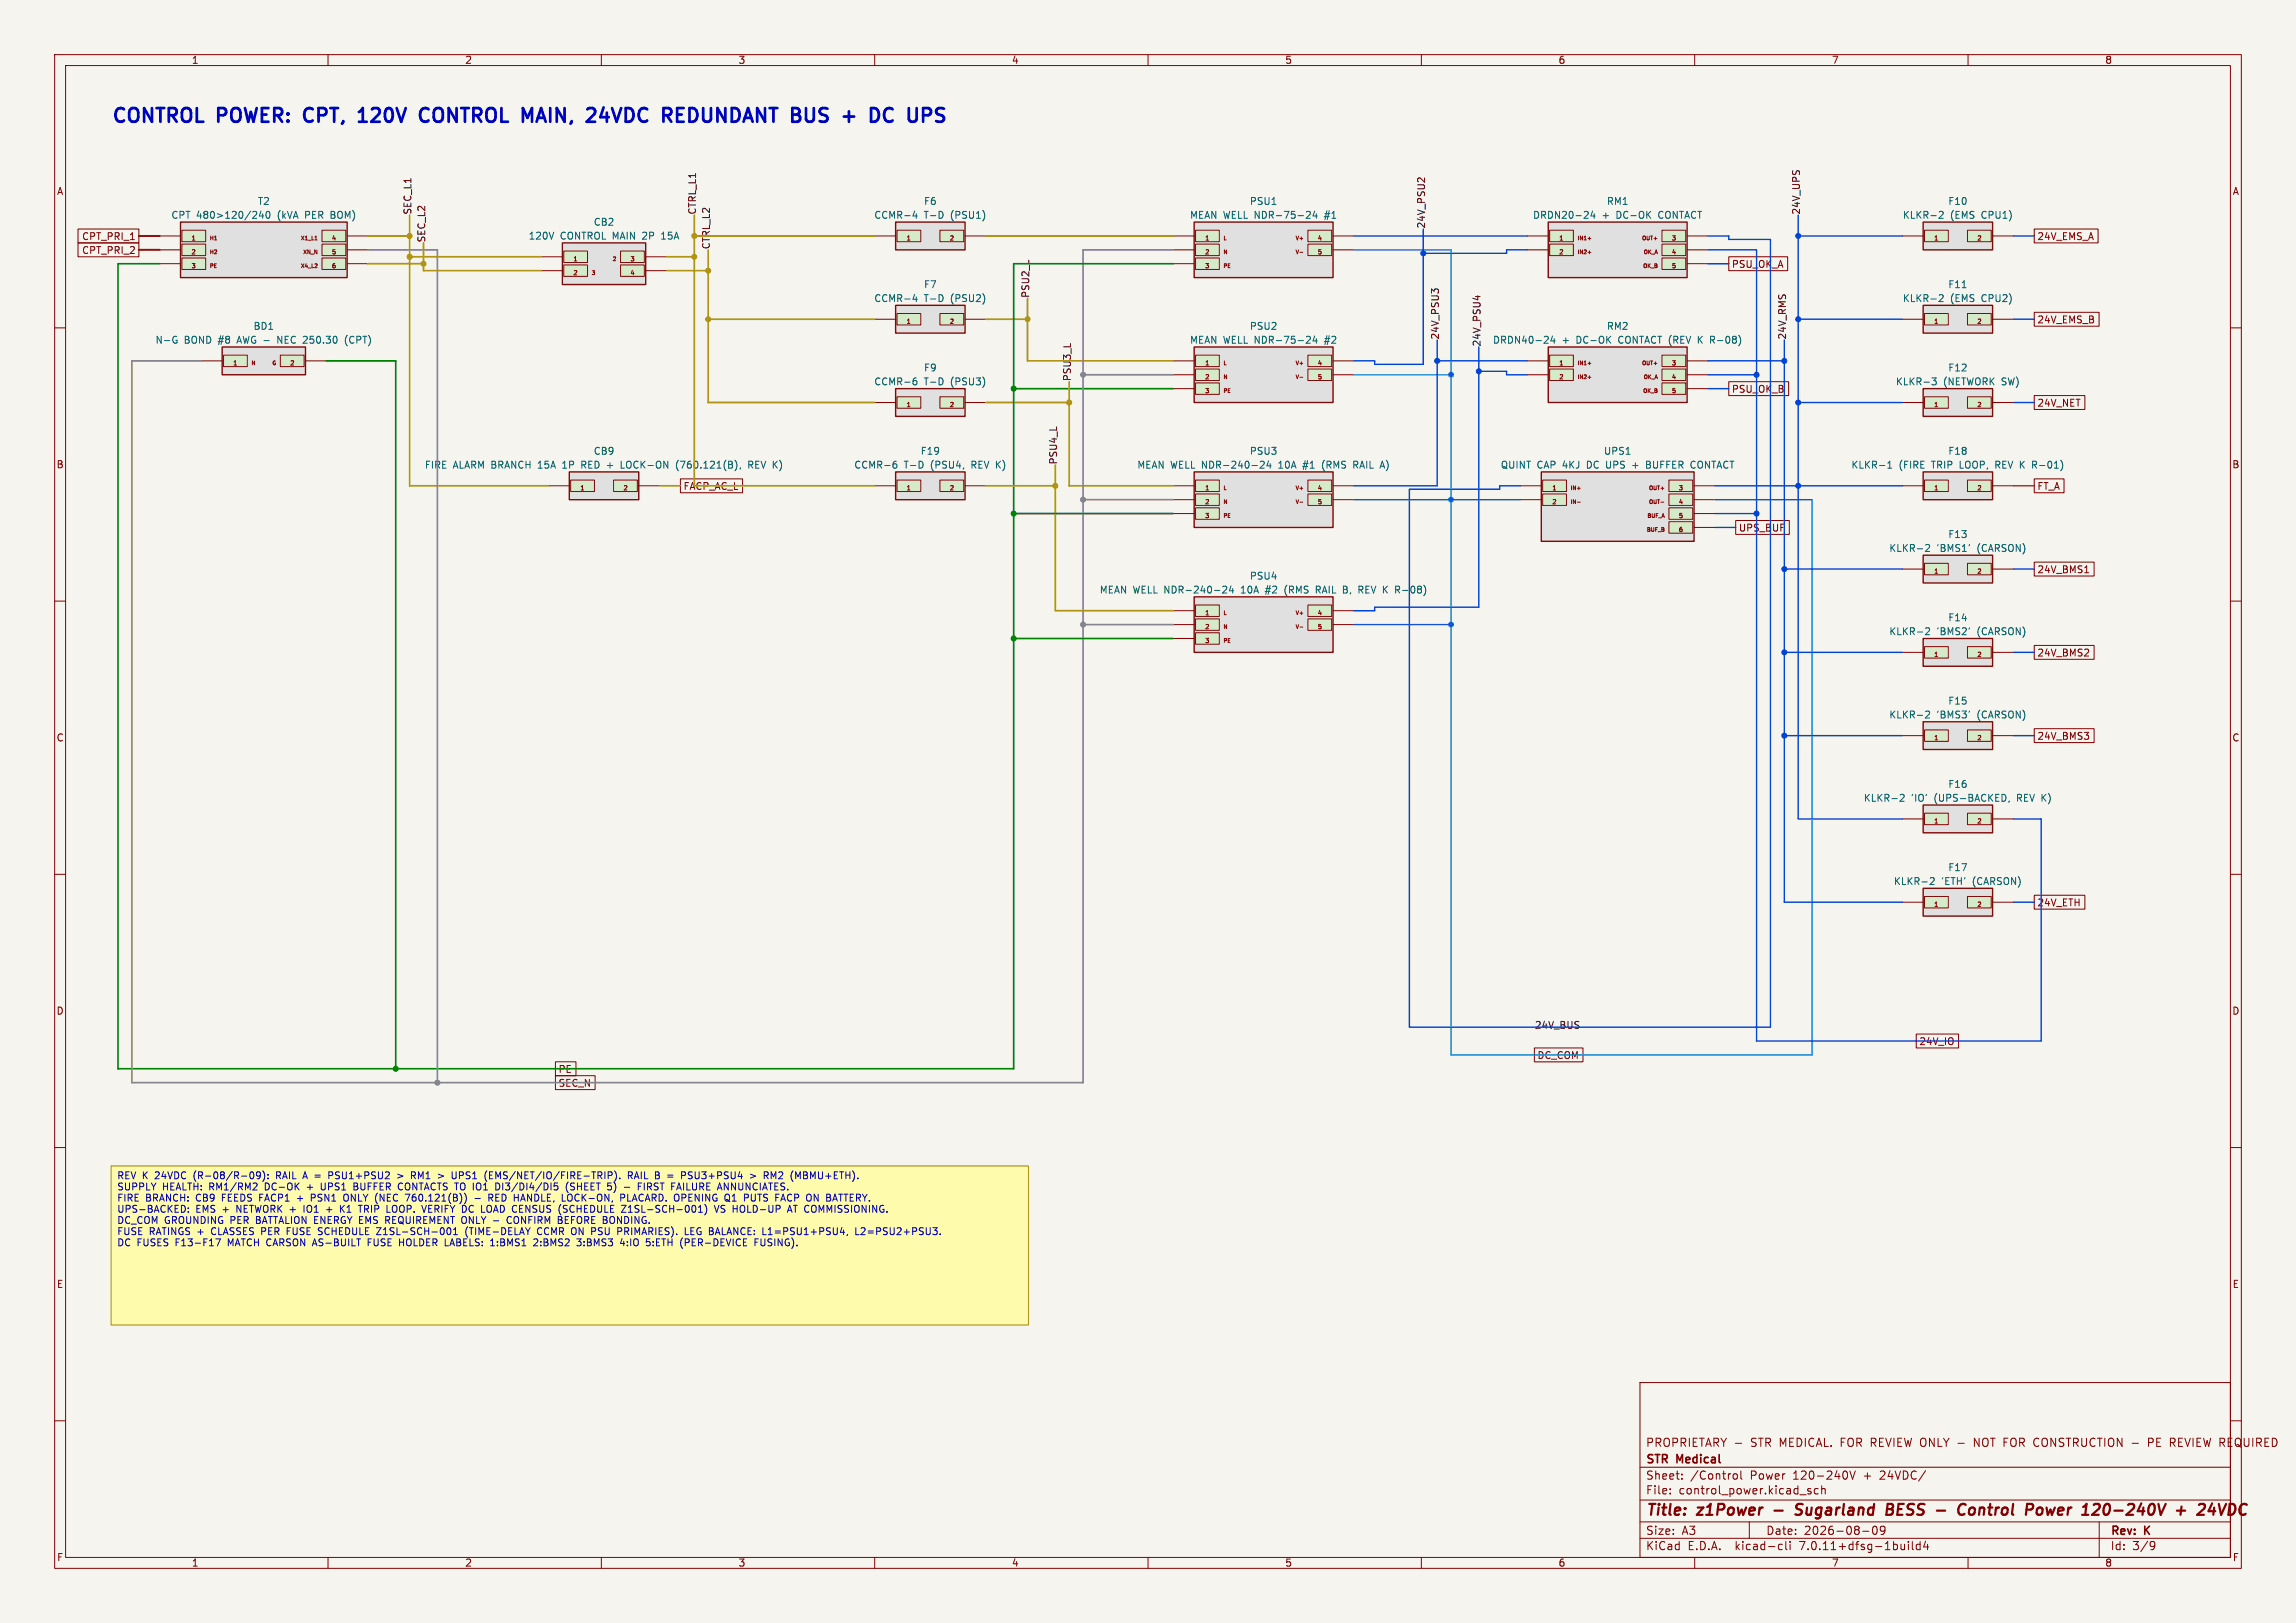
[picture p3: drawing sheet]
<svg xmlns="http://www.w3.org/2000/svg" width="420mm" height="297mm" viewBox="0 0 420 297" stroke-linecap="round" stroke-linejoin="round" font-family="sans-serif">
<defs><g id="words">
<g font-size="3.5" fill="#0000c2">
<text x="20.3" y="22.6">CONTROL</text>
<text x="40" y="22.6">POWER:</text>
<text x="56.8" y="22.6">CPT,</text>
<text x="67.8" y="22.6">120V</text>
<text x="80" y="22.6">CONTROL</text>
<text x="99.7" y="22.6">MAIN,</text>
<text x="112.6" y="22.6">24VDC</text>
<text x="127.4" y="22.6">REDUNDANT</text>
<text x="152" y="22.6">BUS</text>
<text x="162.4" y="22.6">+</text>
<text x="168.4" y="22.6">DC</text>
</g>
<g font-size="2.8" fill="#840000">
<text x="301" y="277.9">Title:</text>
<text x="310.6" y="277.9">z1Power</text>
<text x="330.2" y="277.9">Sugarland</text>
<text x="347.5" y="277.9">BESS</text>
<text x="357.5" y="277.9">-</text>
<text x="362.3" y="277.9">Control</text>
<text x="375.4" y="277.9">Power</text>
<text x="386.6" y="277.9">120-240V</text>
<text x="404.6" y="277.9">+</text>
<text x="409.4" y="277.9">24VDC</text>
</g>
<g font-size="2.1" fill="#840000">
<text x="301" y="268.2">STR</text>
<text x="301" y="265">PROPRIETARY -</text>
<text x="306.8" y="268.2">Medical</text>
<text x="320.3" y="265">STR MEDICAL. FOR REVIEW ONLY -</text>
<text x="362" y="265">NOT FOR CONSTRUCTION -</text>
<text x="394.4" y="265">PE REVIEW REQUIRED</text>
<text x="301" y="273.7">File:</text>
<text x="301" y="271">Sheet:</text>
<text x="307.1" y="273.7">control_power.kicad_sch</text>
<text x="309.2" y="271">/Control</text>
<text x="320.2" y="271">Power</text>
<text x="328.2" y="271">120-240V</text>
<text x="341.2" y="271">+</text>
<text x="344.3" y="271">24VDC/</text>
<text x="301" y="281.1">Size:</text>
<text x="307.6" y="281.1">A3</text>
<text x="323" y="281.1">Date:</text>
<text x="330" y="281.1">2026-08-09</text>
<text x="386" y="281.3">Rev:</text>
<text x="392.4" y="281.3">K</text>
<text x="301" y="283.9">KiCad</text>
<text x="308.7" y="283.9">E.D.A.</text>
<text x="317.6" y="283.9">kicad-cli</text>
<text x="329.5" y="283.9">7.0.11+dfsg-1build4</text>
<text x="386" y="283.9">Id:</text>
<text x="390.1" y="283.9">3/9</text>
</g>
<g font-size="1.8" fill="#840000">
<text x="35" y="11.9">1</text>
<text x="85" y="11.9">2</text>
<text x="135" y="11.9">3</text>
<text x="185" y="11.9">4</text>
<text x="235" y="11.9">5</text>
<text x="285" y="11.9">6</text>
<text x="335" y="11.9">7</text>
<text x="385" y="11.9">8</text>
<text x="10.3" y="35.9">A</text>
<text x="408.3" y="35.9">A</text>
<text x="14.9" y="46.7">CPT_PRI_2</text>
<text x="14.9" y="44.1">CPT_PRI_1</text>
<text x="372.6" y="44.1">24V_EMS_A</text>
<text x="316.7" y="49.2">PSU_OK_A</text>
<text x="372.6" y="59.4">24V_EMS_B</text>
<text x="316.7" y="72.1">PSU_OK_B</text>
<text x="372.6" y="74.6">24V_NET</text>
<text x="10.3" y="85.9">B</text>
<text x="124.9" y="89.9">FACP_AC_L</text>
<text x="372.6" y="89.9">FT_A</text>
<text x="408.2" y="85.9">B</text>
<text x="318" y="97.5">UPS_BUF</text>
<text x="372.6" y="105.1">24V_BMS1</text>
<text x="372.6" y="120.3">24V_BMS2</text>
<text x="10.3" y="135.9">C</text>
<text x="372.6" y="135.6">24V_BMS3</text>
<text x="408.2" y="135.9">C</text>
<text x="372.6" y="166.1">24V_ETH</text>
<text x="10.3" y="185.9">D</text>
<text x="408.2" y="185.9">D</text>
<text x="351" y="191.5">24V_IO</text>
<text x="102.1" y="196.5">PE</text>
<text x="281.1" y="194">DC_COM</text>
<text x="102.1" y="199.1">SEC_N</text>
<text x="10.3" y="235.9">E</text>
<text x="408.3" y="235.9">E</text>
<text x="10.3" y="285.9">F</text>
<text x="35" y="286.9">1</text>
<text x="85" y="286.9">2</text>
<text x="135" y="286.9">3</text>
<text x="185" y="286.9">4</text>
<text x="235" y="286.9">5</text>
<text x="285" y="286.9">6</text>
<text x="335" y="286.9">7</text>
<text x="385" y="286.9">8</text>
<text x="408.3" y="285.9">F</text>
</g>
<g font-size="1.8" fill="#006464">
<text x="31.3" y="40.2">CPT 480&gt;120/240</text>
<text x="47.1" y="37.7">T2</text>
<text x="50.9" y="40.2">(kVA</text>
<text x="56.1" y="40.2">PER BOM)</text>
<text x="108.5" y="41.5">CB2</text>
<text x="159.8" y="40.2">CCMR-4</text>
<text x="168.9" y="37.7">F6</text>
<text x="169" y="40.2">T-D</text>
<text x="174" y="40.2">(PSU1)</text>
<text x="217.6" y="40.2">MEAN WELL NDR-75-24</text>
<text x="228.5" y="37.7">PSU1</text>
<text x="242.6" y="40.2">#1</text>
<text x="280.3" y="40.2">DRDN20-24</text>
<text x="293" y="40.2">+</text>
<text x="293.8" y="37.7">RM1</text>
<text x="295.8" y="40.2">DC-OK</text>
<text x="303.7" y="40.2">CONTACT</text>
<text x="348" y="40.2">KLKR-2</text>
<text x="356.3" y="37.7">F10</text>
<text x="356.8" y="40.2">(EMS</text>
<text x="362.6" y="40.2">CPU1)</text>
<text x="96.6" y="44">120V</text>
<text x="102.5" y="44">CONTROL MAIN 2P</text>
<text x="121.5" y="44">15A</text>
<text x="168.9" y="52.9">F7</text>
<text x="356.3" y="52.9">F11</text>
<text x="159.8" y="55.5">CCMR-4</text>
<text x="169" y="55.5">T-D</text>
<text x="174" y="55.5">(PSU2)</text>
<text x="348" y="55.5">KLKR-2</text>
<text x="356.8" y="55.5">(EMS</text>
<text x="362.6" y="55.5">CPU2)</text>
<text x="28.4" y="63.1">N-G</text>
<text x="33.7" y="63.1">BOND</text>
<text x="40.1" y="63.1">#8</text>
<text x="43.7" y="63.1">AWG -</text>
<text x="46.3" y="60.6">BD1</text>
<text x="51.4" y="63.1">NEC 250.30</text>
<text x="64.2" y="63.1">(CPT)</text>
<text x="217.6" y="63.1">MEAN WELL NDR-75-24</text>
<text x="228.5" y="60.6">PSU2</text>
<text x="242.6" y="63.1">#2</text>
<text x="273" y="63.1">DRDN40-24</text>
<text x="285.7" y="63.1">+</text>
<text x="288.5" y="63.1">DC-OK</text>
<text x="293.8" y="60.6">RM2</text>
<text x="296.4" y="63.1">CONTACT (REV</text>
<text x="311.3" y="63.1">K</text>
<text x="313.7" y="63.1">R-08)</text>
<text x="159.8" y="70.7">CCMR-6</text>
<text x="168.9" y="68.2">F9</text>
<text x="169" y="70.7">T-D</text>
<text x="174" y="70.7">(PSU3)</text>
<text x="346.7" y="70.7">KLKR-3</text>
<text x="355.5" y="70.7">(NETWORK SW)</text>
<text x="356.3" y="68.2">F12</text>
<text x="108.5" y="83.4">CB9</text>
<text x="168.3" y="83.4">F19</text>
<text x="228.5" y="83.4">PSU3</text>
<text x="293.3" y="83.4">UPS1</text>
<text x="356.3" y="83.4">F18</text>
<text x="77.6" y="86">FIRE</text>
<text x="82.9" y="86">ALARM BRANCH</text>
<text x="98.7" y="86">15A</text>
<text x="103.4" y="86">1P</text>
<text x="107.1" y="86">RED +</text>
<text x="114.7" y="86">LOCK-ON</text>
<text x="125" y="86">(760.121(B),</text>
<text x="138.4" y="86">REV K)</text>
<text x="156.2" y="86">CCMR-6</text>
<text x="165.4" y="86">T-D</text>
<text x="170.4" y="86">(PSU4,</text>
<text x="178" y="86">REV K)</text>
<text x="207.9" y="86">MEAN WELL NDR-240-24</text>
<text x="234.2" y="86">10A</text>
<text x="238.9" y="86">#1</text>
<text x="242.5" y="86">(RMS</text>
<text x="248.5" y="86">RAIL A)</text>
<text x="274.4" y="86">QUINT CAP 4KJ</text>
<text x="290.6" y="86">DC UPS</text>
<text x="299.3" y="86">+</text>
<text x="302" y="86">BUFFER</text>
<text x="310.4" y="86">CONTACT</text>
<text x="338.6" y="86">KLKR-1</text>
<text x="347.4" y="86">(FIRE</text>
<text x="353.5" y="86">TRIP</text>
<text x="358.8" y="86">LOOP,</text>
<text x="365.5" y="86">REV K</text>
<text x="372.6" y="86">R-01)</text>
<text x="345.5" y="101.2">KLKR-2</text>
<text x="354.3" y="101.2">'BMS1'</text>
<text x="356.3" y="98.7">F13</text>
<text x="361.8" y="101.2">(CARSON)</text>
<text x="228.5" y="106.3">PSU4</text>
<text x="201.1" y="108.8">MEAN WELL NDR-240-24</text>
<text x="227.3" y="108.8">10A</text>
<text x="232" y="108.8">#2</text>
<text x="235.7" y="108.8">(RMS</text>
<text x="241.6" y="108.8">RAIL B,</text>
<text x="249.8" y="108.8">REV K</text>
<text x="256.9" y="108.8">R-08)</text>
<text x="356.3" y="113.9">F14</text>
<text x="345.5" y="116.4">KLKR-2</text>
<text x="354.3" y="116.4">'BMS2'</text>
<text x="361.8" y="116.4">(CARSON)</text>
<text x="345.5" y="131.7">KLKR-2</text>
<text x="354.3" y="131.7">'BMS3'</text>
<text x="356.3" y="129.1">F15</text>
<text x="361.8" y="131.7">(CARSON)</text>
<text x="340.8" y="146.9">KLKR-2</text>
<text x="349.6" y="146.9">'IO'</text>
<text x="353.9" y="146.9">(UPS-BACKED,</text>
<text x="356.3" y="144.4">F16</text>
<text x="369.3" y="146.9">REV K)</text>
<text x="356.3" y="159.6">F17</text>
<text x="346.3" y="162.2">KLKR-2</text>
<text x="355.1" y="162.2">'ETH'</text>
<text x="361" y="162.2">(CARSON)</text>
</g>
<g font-size="1.8" fill="#0f0f0f">
<text x="75.4" y="39.4" transform="rotate(-90 75.4 39.4)">SEC_L1</text>
<text x="127.5" y="39.4" transform="rotate(-90 127.5 39.4)">CTRL_L1</text>
<text x="260.9" y="41.9" transform="rotate(-90 260.9 41.9)">24V_PSU2</text>
<text x="329.4" y="39.4" transform="rotate(-90 329.4 39.4)">24V_UPS</text>
<text x="78" y="44.4" transform="rotate(-90 78 44.4)">SEC_L2</text>
<text x="130.1" y="45.7" transform="rotate(-90 130.1 45.7)">CTRL_L2</text>
<text x="188.5" y="54.6" transform="rotate(-90 188.5 54.6)">PSU2_L</text>
<text x="263.4" y="62.2" transform="rotate(-90 263.4 62.2)">24V_PSU3</text>
<text x="271" y="63.5" transform="rotate(-90 271 63.5)">24V_PSU4</text>
<text x="326.9" y="62.2" transform="rotate(-90 326.9 62.2)">24V_RMS</text>
<text x="196.1" y="69.8" transform="rotate(-90 196.1 69.8)">PSU3_L</text>
<text x="193.6" y="85.1" transform="rotate(-90 193.6 85.1)">PSU4_L</text>
<text x="280.7" y="188.5">24V_BUS</text>
</g>
<g font-size="1.8" fill="#0000c2">
<text x="21.3" y="216.1">REV K</text>
<text x="21.3" y="218.2">SUPPLY</text>
<text x="21.3" y="220.2">FIRE</text>
<text x="26.6" y="220.2">BRANCH:</text>
<text x="28.5" y="216.1">24VDC</text>
<text x="29.7" y="218.2">HEALTH: RM1/RM2</text>
<text x="35.7" y="216.1">(R-08/R-09):</text>
<text x="36" y="220.2">CB9</text>
<text x="40.9" y="220.2">FEEDS FACP1</text>
<text x="48.7" y="218.2">DC-OK</text>
<text x="51" y="216.1">RAIL A =</text>
<text x="55" y="220.2">+</text>
<text x="56.6" y="218.2">+</text>
<text x="57.8" y="220.2">PSN1</text>
<text x="59.4" y="218.2">UPS1</text>
<text x="61.2" y="216.1">PSU1+PSU2</text>
<text x="64" y="220.2">ONLY (NEC</text>
<text x="65.6" y="218.2">BUFFER</text>
<text x="73.9" y="218.2">CONTACTS TO IO1</text>
<text x="74" y="216.1">&gt;</text>
<text x="75.7" y="220.2">760.121(B))</text>
<text x="76.7" y="216.1">RM1</text>
<text x="81.8" y="216.1">&gt;</text>
<text x="84.5" y="216.1">UPS1</text>
<text x="90.7" y="216.1">(EMS/NET/IO/FIRE-TRIP).</text>
<text x="91.3" y="220.2">RED HANDLE,</text>
<text x="92.3" y="218.2">DI3/DI4/DI5</text>
<text x="105.1" y="220.2">LOCK-ON,</text>
<text x="105.4" y="218.2">(SHEET</text>
<text x="113.2" y="218.2">5)</text>
<text x="116" y="220.2">PLACARD. OPENING</text>
<text x="116.5" y="218.2">-</text>
<text x="117.2" y="216.1">RAIL B</text>
<text x="119.2" y="218.2">FIRST FAILURE</text>
<text x="124.8" y="216.1">=</text>
<text x="127.5" y="216.1">PSU3+PSU4</text>
<text x="134.2" y="218.2">ANNUNCIATES.</text>
<text x="135.5" y="220.2">Q1</text>
<text x="139.2" y="220.2">PUTS FACP ON BATTERY.</text>
<text x="140.3" y="216.1">&gt;</text>
<text x="143.1" y="216.1">RM2</text>
<text x="148.2" y="216.1">(MBMU+ETH).</text>
<text x="21.3" y="222.2">UPS-BACKED:</text>
<text x="21.3" y="224.3">DC_COM GROUNDING PER BATTALION ENERGY EMS REQUIREMENT ONLY -</text>
<text x="21.3" y="226.3">FUSE RATINGS +</text>
<text x="35.8" y="222.2">EMS +</text>
<text x="39" y="226.3">CLASSES PER FUSE SCHEDULE</text>
<text x="43.5" y="222.2">NETWORK +</text>
<text x="56.2" y="222.2">IO1</text>
<text x="60.5" y="222.2">+</text>
<text x="63.3" y="222.2">K1</text>
<text x="66.9" y="222.2">TRIP</text>
<text x="70" y="226.3">Z1SL-SCH-001</text>
<text x="72.2" y="222.2">LOOP.</text>
<text x="79" y="222.2">VERIFY DC LOAD CENSUS</text>
<text x="86.4" y="226.3">(TIME-DELAY</text>
<text x="94.2" y="224.3">CONFIRM</text>
<text x="99.8" y="226.3">CCMR ON PSU</text>
<text x="103.8" y="224.3">BEFORE BONDING.</text>
<text x="104.7" y="222.2">(SCHEDULE</text>
<text x="115" y="226.3">PRIMARIES).</text>
<text x="116.4" y="222.2">Z1SL-SCH-001)</text>
<text x="127.6" y="226.3">LEG BALANCE:</text>
<text x="133.7" y="222.2">VS HOLD-UP</text>
<text x="142.2" y="226.3">L1=PSU1+PSU4,</text>
<text x="147.5" y="222.2">AT COMMISSIONING.</text>
<text x="159.4" y="226.3">L2=PSU2+PSU3.</text>
<text x="21.3" y="228.4">DC FUSES</text>
<text x="32.2" y="228.4">F13-F17</text>
<text x="42" y="228.4">MATCH CARSON AS-BUILT</text>
<text x="68.2" y="228.4">FUSE HOLDER LABELS:</text>
<text x="91.2" y="228.4">1:BMS1</text>
<text x="99.3" y="228.4">2:BMS2</text>
<text x="107.5" y="228.4">3:BMS3</text>
<text x="115.6" y="228.4">4:IO</text>
<text x="120.5" y="228.4">5:ETH</text>
<text x="126.9" y="228.4">(PER-DEVICE</text>
<text x="140.8" y="228.4">FUSING).</text>
</g>
<g font-size="1.1" fill="#840000">
<text x="35" y="44.1">1</text>
<text x="35" y="46.7">2</text>
<text x="60.6" y="44.1">4</text>
<text x="60.6" y="46.7">5</text>
<text x="104.8" y="47.9">1</text>
<text x="115.3" y="47.9">3</text>
<text x="165.8" y="44.1">1</text>
<text x="173.7" y="44.1">2</text>
<text x="220.4" y="44.1">1</text>
<text x="220.4" y="46.7">2</text>
<text x="241" y="44.1">4</text>
<text x="241" y="46.7">5</text>
<text x="285.2" y="44.1">1</text>
<text x="285.2" y="46.7">2</text>
<text x="305.8" y="44.1">3</text>
<text x="305.8" y="46.7">4</text>
<text x="353.7" y="44.1">1</text>
<text x="361.6" y="44.1">2</text>
<text x="35" y="49.2">3</text>
<text x="60.6" y="49.2">6</text>
<text x="104.8" y="50.5">2</text>
<text x="115.3" y="50.5">4</text>
<text x="220.4" y="49.2">3</text>
<text x="305.8" y="49.2">5</text>
<text x="165.8" y="59.4">1</text>
<text x="173.7" y="59.4">2</text>
<text x="353.7" y="59.4">1</text>
<text x="361.6" y="59.4">2</text>
<text x="42.6" y="67">1</text>
<text x="53" y="67">2</text>
<text x="220.4" y="67">1</text>
<text x="220.4" y="69.5">2</text>
<text x="241" y="67">4</text>
<text x="241" y="69.5">5</text>
<text x="285.2" y="67">1</text>
<text x="285.2" y="69.5">2</text>
<text x="305.8" y="67">3</text>
<text x="305.8" y="69.5">4</text>
<text x="165.8" y="74.6">1</text>
<text x="173.7" y="74.6">2</text>
<text x="220.4" y="72.1">3</text>
<text x="305.8" y="72.1">5</text>
<text x="353.7" y="74.6">1</text>
<text x="361.6" y="74.6">2</text>
<text x="106.1" y="89.8">1</text>
<text x="114" y="89.8">2</text>
<text x="165.8" y="89.8">1</text>
<text x="173.7" y="89.8">2</text>
<text x="220.4" y="89.8">1</text>
<text x="241" y="89.8">4</text>
<text x="283.9" y="89.8">1</text>
<text x="307" y="89.8">3</text>
<text x="353.7" y="89.8">1</text>
<text x="361.6" y="89.8">2</text>
<text x="220.4" y="92.4">2</text>
<text x="220.4" y="94.9">3</text>
<text x="241" y="92.4">5</text>
<text x="283.9" y="92.4">2</text>
<text x="307" y="92.4">4</text>
<text x="307" y="94.9">5</text>
<text x="307" y="97.5">6</text>
<text x="353.7" y="105.1">1</text>
<text x="361.6" y="105.1">2</text>
<text x="220.4" y="112.7">1</text>
<text x="241" y="112.7">4</text>
<text x="220.4" y="115.2">2</text>
<text x="220.4" y="117.8">3</text>
<text x="241" y="115.2">5</text>
<text x="353.7" y="120.3">1</text>
<text x="361.6" y="120.3">2</text>
<text x="353.7" y="135.6">1</text>
<text x="361.6" y="135.6">2</text>
<text x="353.7" y="150.8">1</text>
<text x="361.6" y="150.8">2</text>
<text x="353.7" y="166">1</text>
<text x="361.6" y="166">2</text>
</g>
<g font-size="1" fill="#840000">
<text x="38.3" y="44.1">H1</text>
<text x="38.3" y="46.6">H2</text>
<text x="55" y="44.1">X1_L1</text>
<text x="55.4" y="46.6">XN_N</text>
<text x="112" y="47.9">2</text>
<text x="223.7" y="44.1">L</text>
<text x="223.7" y="46.6">N</text>
<text x="237" y="44.1">V+</text>
<text x="237" y="46.6">V-</text>
<text x="288.5" y="44.1">IN1+</text>
<text x="288.5" y="46.6">IN2+</text>
<text x="300.3" y="44.1">OUT+</text>
<text x="300.6" y="46.6">OK_A</text>
<text x="38.3" y="49.1">PE</text>
<text x="55" y="49.1">X4_L2</text>
<text x="108.2" y="50.4">3</text>
<text x="223.7" y="49.1">PE</text>
<text x="300.5" y="49.1">OK_B</text>
<text x="45.9" y="66.9">N</text>
<text x="49.8" y="66.9">G</text>
<text x="223.7" y="66.9">L</text>
<text x="223.7" y="69.5">N</text>
<text x="237" y="66.9">V+</text>
<text x="237" y="69.5">V-</text>
<text x="288.5" y="66.9">IN1+</text>
<text x="288.5" y="69.5">IN2+</text>
<text x="300.3" y="66.9">OUT+</text>
<text x="300.6" y="69.5">OK_A</text>
<text x="223.7" y="72">PE</text>
<text x="300.5" y="72">OK_B</text>
<text x="223.7" y="89.8">L</text>
<text x="237" y="89.8">V+</text>
<text x="287.2" y="89.8">IN+</text>
<text x="301.6" y="89.8">OUT+</text>
<text x="223.7" y="92.3">N</text>
<text x="223.7" y="94.9">PE</text>
<text x="237" y="92.3">V-</text>
<text x="287.2" y="92.3">IN-</text>
<text x="301.3" y="94.9">BUF_A</text>
<text x="301.6" y="92.3">OUT-</text>
<text x="301.2" y="97.4">BUF_B</text>
<text x="223.7" y="112.6">L</text>
<text x="237" y="112.6">V+</text>
<text x="223.7" y="115.2">N</text>
<text x="223.7" y="117.7">PE</text>
<text x="237" y="115.2">V-</text>
</g>
</g></defs>
<path d="M0 0h420v297h-420z" fill="#f5f4ef" stroke="#f5f4ef" stroke-width=".18"/>
<g fill="none" stroke="#840000" stroke-width=".18">
<path d="M10 10h400v277h-400zM12 12h396v273h-396zM60 10v2M110 10v2M160 10v2M210 10v2M260 10v2M310 10v2M360 10v2M10 60h2M14.3 44.4h11.1v2.6h-11.1zM14.3 41.9h11.1v2.6h-11.1z"/>
<path d="M29.2 43.2h3.8M29.2 45.7h3.8M29.2 48.3h3.8M57.6 43.9h.4M63.5 43.2h3.8M63.5 45.7h3.8M63.5 48.3h3.8M99.1 47h3.8M99.1 49.5h3.8M118.1 47h3.8M118.1 49.5h3.8M160 43.2h3.8"/>
<path d="M160 58.4h3.8M176.5 43.2h3.8M176.5 58.4h3.8M214.6 43.2h3.8M214.6 45.7h3.8M214.6 48.3h3.8M237.8 46.2h.5M243.8 43.2h3.8M243.8 45.7h3.8M279.4 43.2h3.8M279.4 45.7h3.8M290.5 43.6h.5"/>
<path d="M290.5 46.2h.5M308.6 43.2h3.8M308.6 45.7h3.8M308.6 48.3h3.8M316.2 47h10.8v2.5h-10.8zM348 43.2h3.8M348 58.4h3.8M364.5 43.2h3.8M364.5 58.4h3.8M372.1 57.1h11.9v2.6h-11.9zM372.1 41.9h11.7v2.6h-11.7zM408 60h2"/>
<path d="M36.8 66h3.8M55.9 66h3.8M160 73.7h3.8M176.5 73.7h3.8M214.6 66h3.8M214.6 68.6h3.8M214.6 71.1h3.8M237.8 69h.5M243.8 66h3.8M243.8 68.6h3.8M279.4 66h3.8M279.4 68.6h3.8"/>
<path d="M290.5 66.5h.5M290.5 69h.5M308.6 66h3.8M308.6 68.6h3.8M308.6 71.1h3.8M316.2 69.8h11v2.6h-11zM348 73.7h3.8M364.5 73.7h3.8M372.1 72.4h9.3v2.5h-9.3zM100.3 88.9h3.8M116.8 88.9h3.8M124.5 87.6h11.3v2.6h-11.3z"/>
<path d="M160 88.9h3.8M176.5 88.9h3.8M214.6 88.9h3.8M214.6 91.4h3.8M214.6 94h3.8M237.8 91.9h.5M243.8 88.9h3.8M243.8 91.4h3.8M278.1 88.9h3.8M278.1 91.4h3.8M288.5 91.9h.6M303.8 91.9h.6"/>
<path d="M309.9 88.9h3.8M309.9 91.4h3.8M309.9 94h3.8M309.9 96.5h3.8M317.5 95.2h9.8v2.6h-9.8zM348 88.9h3.8M364.5 88.9h3.8M372.1 87.6h5.5v2.6h-5.5zM10 110h2M214.6 111.8h3.8M214.6 114.3h3.8M214.6 116.8h3.8"/>
<path d="M237.8 114.8h.5M243.8 111.8h3.8M243.8 114.3h3.8M348 119.4h3.8M348 104.1h3.8M364.5 119.4h3.8M364.5 104.1h3.8M372.1 118.1h11v2.6h-11zM372.1 102.9h11v2.5h-11zM381.3 104.8h.8M408 110h2M348 134.6h3.8"/>
<path d="M364.5 134.6h3.8M372.1 133.3h11v2.6h-11zM10 160h2M348 149.9h3.8M364.5 149.9h3.8M408 160h2M348 165.1h3.8M364.5 165.1h3.8M372.1 163.8h9.3v2.6h-9.3zM101.6 194.3h3.8v2.6h-3.8zM101.6 196.8h7.3v2.6h-7.3zM280.7 191.8h8.9v2.5h-8.9z"/>
<path d="M350.5 189.2h7.8v2.6h-7.8zM10 210h2M408 210h2M10 260h2M300 253h108v32h-108zM408 260h2M300 278.5h108M300 274.5h108M300 268.5h108M305.5 273.2v.2M305.5 272.5v.1M307.7 270.5v.2"/>
<path d="M307.7 269.8v.1M317.1 269.8l.4-.1 .3 .3v.4l-.1 .2-.4 .1-.2-.2M317.4 264.1h1.2M318.4 269.2v1.3l.3 .2M320 278.5v3M330.7 272.7l.6 .4-.2 .3-.4-.1M331.2 272.5l-.3-.1-.2 .2M332.6 272.5l-.4-.1-.3 .3v.4l.1 .2h.6M333.2 272.5l.2-.1 .4 .1 .1 .9M333.2 271.9v1.5M337.9 269.5v.9M338.4 269.2l.5 1.5 .5-1.5"/>
<path d="M342.7 279.4a.81 .81 0 0 0 .3 1.4l.2-.2 .2-.4-.2-.8M344 279.4l-.1 .5 .2 .2 .4 .1 .3-.3M344.7 279.4a.99 .99 0 0 1-.3 1.4h-.3M361.2 264.7v-1.5l.8 1.5M384 278.5v6.5M393 264l.7-.1 .2-.2-.1-.4-.2-.1h-.6v1.5M60 285v2M110 285v2M160 285v2M210 285v2M260 285v2M300 281.5h108"/>
<path d="M310 285v2M325.6 282.6l.4 .1M326 283.5l-.4 .1M326.7 282.1v1.3l.2 .2M327.4 282.1v.1M327.4 282.6v1M340.7 280.2h1.2M349.1 282.1v.1M349.1 282.6v1M349.8 282.1v1.3l.2 .2M351.2 282.7l-.4-.1-.3 .3v.4l.2 .2h.5M351.2 282.1v1.5"/>
<path d="M352.2 282l-.3 1.1h.9M352.6 282.6v1M360 285v2M393.6 282.1l.5 .1a.99 .99 0 0 1-.4 1.4h-.3M394.2 282.7l-.3 .3h-.3"/>
</g>
<g fill="none" stroke="#840000" stroke-width=".4">
<path d="M324.6 276.4h1.5M329.5 277a.84 .84 0 0 1-1.1 .1M329.5 275.2l-.7 .1a.46 .46 0 0 0-.2 .5 .46 .46 0 0 0 .3 .4l.5 .1M345.2 276.2h.6M345.3 275.2h.7a.49 .49 0 0 1 .3 .5 .49 .49 0 0 1-.5 .5l.3 .1a.58 .58 0 0 1-.3 .9h-.8zM359.6 275.4a.8 .8 0 0 0-.9-.1 .8 .8 0 0 0-.5 .8M360.3 276.1a.52 .52 0 0 1 .6-.2 .52 .52 0 0 1 .4 .4l-.1 .5a.55 .55 0 0 1-.5 .4 .55 .55 0 0 1-.6-.4zM373.3 275.9l.3 .4v.5l-.3 .3M374.4 275.9l.2 1.3 .5-.9M385 275.6l.1-.2a.46 .46 0 0 1 .5-.2 .46 .46 0 0 1 .3 .4 1.15 1.15 0 0 1-.8 1.6l-.1-.1M402.2 275.4l.3-.2h.5a.45 .45 0 0 1 .3 .6l-.1 .3-1.3 1.1h1.2M404.6 275.1l-.6 1.4"/>
<path d="M405.9 275.2l.4 2 .9-2M408.6 275.3l-.7-.1-.3 2h.5l.5-.3"/>
</g>
<path d="M20.3 213.4h167.8v29.1h-167.8z" fill="#fffbac" stroke="#fffbac" stroke-width=".18"/>
<g fill="#e0e0e0" stroke="#e0e0e0" stroke-width=".18">
<path d="M351.8 116.8h12.7v5.1h-12.7z"/>
<path d="M40.6 63.5h15.3v5.1h-15.3z"/>
<path d="M163.8 40.6h12.7v5.1h-12.7z"/>
<path d="M163.8 55.9h12.7v5.1h-12.7z"/>
<path d="M281.9 86.4h28v12.7h-28z"/>
<path d="M351.8 40.6h12.7v5.1h-12.7z"/>
<path d="M351.8 55.9h12.7v5.1h-12.7z"/>
<path d="M283.2 63.5h25.4v10.2h-25.4z"/>
<path d="M283.2 40.6h25.4v10.2h-25.4z"/>
<path d="M218.4 86.4h25.4v10.1h-25.4z"/>
<path d="M218.4 63.5h25.4v10.2h-25.4z"/>
<path d="M218.4 109.2h25.4v10.2h-25.4z"/>
<path d="M351.8 71.1h12.7v5.1h-12.7z"/>
<path d="M218.4 40.6h25.4v10.2h-25.4z"/>
<path d="M33 40.6h30.5v10.2h-30.5z"/>
<path d="M102.9 44.5h15.2v7.6h-15.2z"/>
<path d="M351.8 86.4h12.7v5h-12.7z"/>
<path d="M351.8 147.3h12.7v5.1h-12.7z"/>
<path d="M351.8 132.1h12.7v5.1h-12.7z"/>
<path d="M104.1 86.4h12.7v5h-12.7z"/>
<path d="M163.8 71.1h12.7v5.1h-12.7z"/>
<path d="M351.8 162.6h12.7v5h-12.7z"/>
<path d="M163.8 86.4h12.7v5h-12.7z"/>
<path d="M351.8 101.6h12.7v5.1h-12.7z"/>
</g>
<g fill="#d5eac8" stroke="#d5eac8" stroke-width=".18">
<path d="M352 118.3h4.4v2.1h-4.4z"/>
<path d="M359.9 118.3h4.3v2.1h-4.3z"/>
<path d="M40.9 65h4.3v2.1h-4.3z"/>
<path d="M51.3 65h4.3v2.1h-4.3z"/>
<path d="M164.1 42.1h4.3v2.1h-4.3z"/>
<path d="M171.9 42.1h4.4v2.1h-4.4z"/>
<path d="M164.1 57.4h4.3v2.1h-4.3z"/>
<path d="M171.9 57.4h4.4v2.1h-4.4z"/>
<path d="M282.2 90.4h4.3v2.1h-4.3z"/>
<path d="M282.2 87.8h4.3v2.1h-4.3z"/>
<path d="M305.3 95.5h4.3v2.1h-4.3z"/>
<path d="M305.3 92.9h4.3v2.1h-4.3z"/>
<path d="M305.3 90.4h4.3v2.1h-4.3z"/>
<path d="M305.3 87.8h4.3v2.1h-4.3z"/>
<path d="M352 42.1h4.4v2.1h-4.4z"/>
<path d="M359.9 42.1h4.3v2.1h-4.3z"/>
<path d="M352 57.4h4.4v2.1h-4.4z"/>
<path d="M359.9 57.4h4.3v2.1h-4.3z"/>
<path d="M283.5 67.5h4.3v2.1h-4.3z"/>
<path d="M283.5 65h4.3v2.1h-4.3z"/>
<path d="M304 70.1h4.4v2.1h-4.4z"/>
<path d="M304 67.5h4.4v2.1h-4.4z"/>
<path d="M304 65h4.4v2.1h-4.4z"/>
<path d="M283.5 44.7h4.3v2.1h-4.3z"/>
<path d="M283.5 42.1h4.3v2.1h-4.3z"/>
<path d="M304 47.2h4.4v2.1h-4.4z"/>
<path d="M304 44.7h4.4v2.1h-4.4z"/>
<path d="M304 42.1h4.4v2.1h-4.4z"/>
<path d="M218.7 92.9h4.3v2.1h-4.3z"/>
<path d="M218.7 90.4h4.3v2.1h-4.3z"/>
<path d="M218.7 87.8h4.3v2.1h-4.3z"/>
<path d="M239.2 90.4h4.4v2.1h-4.4z"/>
<path d="M239.2 87.8h4.4v2.1h-4.4z"/>
<path d="M218.7 70.1h4.3v2.1h-4.3z"/>
<path d="M218.7 67.5h4.3v2.1h-4.3z"/>
<path d="M218.7 65h4.3v2.1h-4.3z"/>
<path d="M239.2 67.5h4.4v2.1h-4.4z"/>
<path d="M239.2 65h4.4v2.1h-4.4z"/>
<path d="M218.7 115.8h4.3v2.1h-4.3z"/>
<path d="M218.7 113.2h4.3v2.1h-4.3z"/>
<path d="M218.7 110.7h4.3v2.1h-4.3z"/>
<path d="M239.2 113.2h4.4v2.1h-4.4z"/>
<path d="M239.2 110.7h4.4v2.1h-4.4z"/>
<path d="M352 72.6h4.4v2.1h-4.4z"/>
<path d="M359.9 72.6h4.3v2.1h-4.3z"/>
<path d="M218.7 47.2h4.3v2.1h-4.3z"/>
<path d="M218.7 44.7h4.3v2.1h-4.3z"/>
<path d="M218.7 42.1h4.3v2.1h-4.3z"/>
<path d="M239.2 44.7h4.4v2.1h-4.4z"/>
<path d="M239.2 42.1h4.4v2.1h-4.4z"/>
<path d="M33.3 47.2h4.3v2.1h-4.3z"/>
<path d="M33.3 44.7h4.3v2.1h-4.3z"/>
<path d="M33.3 42.1h4.3v2.1h-4.3z"/>
<path d="M58.9 47.2h4.4v2.1h-4.4z"/>
<path d="M58.9 44.7h4.4v2.1h-4.4z"/>
<path d="M58.9 42.1h4.4v2.1h-4.4z"/>
<path d="M103.1 48.5h4.4v2.1h-4.4z"/>
<path d="M103.1 45.9h4.4v2.1h-4.4z"/>
<path d="M113.5 48.5h4.4v2.1h-4.4z"/>
<path d="M113.5 45.9h4.4v2.1h-4.4z"/>
<path d="M352 87.8h4.4v2.1h-4.4z"/>
<path d="M359.9 87.8h4.3v2.1h-4.3z"/>
<path d="M352 148.8h4.4v2.1h-4.4z"/>
<path d="M359.9 148.8h4.3v2.1h-4.3z"/>
<path d="M352 133.6h4.4v2.1h-4.4z"/>
<path d="M359.9 133.6h4.3v2.1h-4.3z"/>
<path d="M104.4 87.8h4.3v2.1h-4.3z"/>
<path d="M112.2 87.8h4.4v2.1h-4.4z"/>
<path d="M164.1 72.6h4.3v2.1h-4.3z"/>
<path d="M171.9 72.6h4.4v2.1h-4.4z"/>
<path d="M352 164h4.4v2.1h-4.4z"/>
<path d="M359.9 164h4.3v2.1h-4.3z"/>
<path d="M164.1 87.8h4.3v2.1h-4.3z"/>
<path d="M171.9 87.8h4.4v2.1h-4.4z"/>
<path d="M352 103.1h4.4v2.1h-4.4z"/>
<path d="M359.9 103.1h4.3v2.1h-4.3z"/>
</g>
<g fill="none" stroke="#7a0b0b" stroke-width=".25">
<path d="M33 40.6h30.5v10.2h-30.5zM102.9 44.5h15.2v7.6h-15.2zM163.8 40.6h12.7v5.1h-12.7zM163.8 55.9h12.7v5.1h-12.7zM218.4 40.6h25.4v10.2h-25.4zM283.2 40.6h25.4v10.2h-25.4zM351.8 40.6h12.7v5.1h-12.7zM351.8 55.9h12.7v5.1h-12.7zM40.6 63.5h15.3v5.1h-15.3zM163.8 71.1h12.7v5.1h-12.7zM218.4 63.5h25.4v10.2h-25.4zM283.2 63.5h25.4v10.2h-25.4z"/>
<path d="M351.8 71.1h12.7v5.1h-12.7zM104.1 86.4h12.7v5h-12.7zM163.8 86.4h12.7v5h-12.7zM218.4 86.4h25.4v10.1h-25.4zM281.9 86.4h28v12.7h-28zM351.8 86.4h12.7v5h-12.7zM218.4 109.2h25.4v10.2h-25.4zM351.8 116.8h12.7v5.1h-12.7zM351.8 101.6h12.7v5.1h-12.7zM351.8 132.1h12.7v5.1h-12.7zM351.8 147.3h12.7v5.1h-12.7zM351.8 162.6h12.7v5h-12.7z"/>
</g>
<g fill="none" stroke="#7a0b0b" stroke-width=".18">
<path d="M33.3 47.2h4.3v2.1h-4.3zM33.3 44.7h4.3v2.1h-4.3zM33.3 42.1h4.3v2.1h-4.3zM58.9 47.2h4.4v2.1h-4.4zM58.9 44.7h4.4v2.1h-4.4zM58.9 42.1h4.4v2.1h-4.4zM103.1 48.5h4.4v2.1h-4.4zM103.1 45.9h4.4v2.1h-4.4zM113.5 48.5h4.4v2.1h-4.4zM113.5 45.9h4.4v2.1h-4.4zM164.1 42.1h4.3v2.1h-4.3zM164.1 57.4h4.3v2.1h-4.3z"/>
<path d="M171.9 42.1h4.4v2.1h-4.4zM171.9 57.4h4.4v2.1h-4.4zM218.7 47.2h4.3v2.1h-4.3zM218.7 44.7h4.3v2.1h-4.3zM218.7 42.1h4.3v2.1h-4.3zM239.2 44.7h4.4v2.1h-4.4zM239.2 42.1h4.4v2.1h-4.4zM283.5 44.7h4.3v2.1h-4.3zM283.5 42.1h4.3v2.1h-4.3zM304 47.2h4.4v2.1h-4.4zM304 44.7h4.4v2.1h-4.4zM304 42.1h4.4v2.1h-4.4z"/>
<path d="M352 42.1h4.4v2.1h-4.4zM352 57.4h4.4v2.1h-4.4zM359.9 42.1h4.3v2.1h-4.3zM359.9 57.4h4.3v2.1h-4.3zM40.9 65h4.3v2.1h-4.3zM51.3 65h4.3v2.1h-4.3zM164.1 72.6h4.3v2.1h-4.3zM171.9 72.6h4.4v2.1h-4.4zM218.7 70.1h4.3v2.1h-4.3zM218.7 67.5h4.3v2.1h-4.3zM218.7 65h4.3v2.1h-4.3zM239.2 67.5h4.4v2.1h-4.4z"/>
<path d="M239.2 65h4.4v2.1h-4.4zM283.5 67.5h4.3v2.1h-4.3zM283.5 65h4.3v2.1h-4.3zM304 70.1h4.4v2.1h-4.4zM304 67.5h4.4v2.1h-4.4zM304 65h4.4v2.1h-4.4zM352 72.6h4.4v2.1h-4.4zM359.9 72.6h4.3v2.1h-4.3zM104.4 87.8h4.3v2.1h-4.3zM112.2 87.8h4.4v2.1h-4.4zM164.1 87.8h4.3v2.1h-4.3zM171.9 87.8h4.4v2.1h-4.4z"/>
<path d="M218.7 92.9h4.3v2.1h-4.3zM218.7 90.4h4.3v2.1h-4.3zM218.7 87.8h4.3v2.1h-4.3zM239.2 90.4h4.4v2.1h-4.4zM239.2 87.8h4.4v2.1h-4.4zM282.2 90.4h4.3v2.1h-4.3zM282.2 87.8h4.3v2.1h-4.3zM305.3 95.5h4.3v2.1h-4.3zM305.3 92.9h4.3v2.1h-4.3zM305.3 90.4h4.3v2.1h-4.3zM305.3 87.8h4.3v2.1h-4.3zM352 87.8h4.4v2.1h-4.4z"/>
<path d="M359.9 87.8h4.3v2.1h-4.3zM218.7 115.8h4.3v2.1h-4.3zM218.7 113.2h4.3v2.1h-4.3zM218.7 110.7h4.3v2.1h-4.3zM239.2 113.2h4.4v2.1h-4.4zM239.2 110.7h4.4v2.1h-4.4zM352 118.3h4.4v2.1h-4.4zM352 103.1h4.4v2.1h-4.4zM359.9 118.3h4.3v2.1h-4.3zM359.9 103.1h4.3v2.1h-4.3zM352 133.6h4.4v2.1h-4.4zM359.9 133.6h4.3v2.1h-4.3z"/>
<path d="M352 148.8h4.4v2.1h-4.4zM359.9 148.8h4.3v2.1h-4.3zM352 164h4.4v2.1h-4.4zM359.9 164h4.3v2.1h-4.3z"/>
</g>
<g fill="none" stroke="#006464" stroke-width=".18">
<path d="M46.8 38.7l.2 .2-.1 .3-.7 .7h.8M47.7 38.6l-.3 .9h.8M48 39.1v.8M48.8 38.7h.2a.68 .68 0 0 1 .4 .6 .68 .68 0 0 1-.4 .6 .84 .84 0 0 1-.2-1.2zM167.3 38.6l-.3 .9h.8M167.6 39.1v.8M239 38.7h.5l.2 .3-.8 .9h.8M240.5 38.6l-.3 .9h.8M240.8 39.1v.8M289.7 39.9h.8M290.5 38.8v.4M291.3 38.6l-.3 .9h.8"/>
<path d="M291.6 39.1v.8M354.7 38.8l.5-.1 .3 .3-.8 .9h.8M121 43.8h.7M121.1 42.8l-.1 .1M167.3 53.9l-.3 .9h.8M167.6 54.3v.9M354.7 54l.5-.1 .3 .4-.8 .9h.8M358.9 52.6h.8M32 61.5l.3 .1M32.1 62.3h.3v.4l-.4 .1M50.8 62.8v-1.3l.8 1.3M63.5 61.4a1.46 1.46 0 0 0 0 1.9"/>
<path d="M167.2 69.6l.4 .1 .1 .2v.4l-.5 .1M167.6 69.2h-.4M239 61.6l.5-.1 .2 .4-.8 .9h.8M240.5 61.5l-.3 .9h.8M240.8 62v.8M282.4 62.8h.8M283.1 61.7v.4M284 61.5l-.3 .9h.8M284.3 62v.8M310.7 61.5v1.3M311.4 61.5l-.7 .8M312.9 61.5h.5"/>
<path d="M312.9 62.2h.5M313.2 62.2l.4 .6M353.4 69.2h.8l-.4 .4 .3 .2v.5l-.2 .1-.5-.1M102.9 85.7h.8M103.1 84.7l-.2 .1M106.4 85.1h.5M106.9 84.4h-.5v1.3M113.6 84.4v1.3h.6M124.1 84.2a1.46 1.46 0 0 0 0 2M135.5 85.6l-.2 .3M137 85.1l.6-.1 .1-.2-.1-.3-.6-.1v1.3M137.3 85.1l.4 .6"/>
<path d="M163.6 84.9h.4l.1 .2-.1 .4-.4 .2M164 84.4l-.4 .1M230.5 84.5l.5-.1 .3 .4-.8 .9h.8M232 84.3l-.3 .9h.8M232.3 84.8v.9M238.3 85.4h.9M242 84.6l-.1 .5 .1 .7M247.6 85.1h.5M248 85.1l.4 .6M248.1 84.4h-.5v1.3M298.7 85.2h.9M301.2 85h.4"/>
<path d="M301.6 84.4h-.4v1.3h.5M309.5 85.6l.3 .1M309.8 84.4l-.3 .1M345.3 85.7h.7M345.3 84.8l.4-.4v1.3M352.2 99.8l.5-.2 .3 .4-.8 .9h.8M360.3 99.6l-.1 .3M371.8 84.4h.5M371.8 85.1h.5M372.1 85.1l.4 .6M223.7 107.4l.5-.1 .2 .3-.8 .9h.8M225.2 107.2l-.3 .9h.8"/>
<path d="M225.5 107.7v.8M231.4 108.2h.9M235.2 107.4l-.2 .5 .2 .8M240.8 107.9h.5M241.1 107.9l.4 .6M241.3 107.3h-.5v1.2M248.6 107.3h.5l.2 .2-.1 .4h-.6M248.9 107.9l.4 .6M352.2 115l.5-.1 .3 .3-.8 .9h.8M360.3 114.9l-.1 .2M352.2 130.2l.5-.1 .3 .4-.8 .9h.8M360.3 130.1l-.1 .3"/>
<path d="M347.6 145.5l.5-.1 .2 .3-.8 .9h.8M367.5 146.6l-.1 .2M353.1 160.7l.5-.1 .2 .4-.8 .9h.8"/>
</g>
<path d="M260.6 32.6v.7l-.7-.7h-.3l-.2 .1M262.3 53.3l-.4-.4v.8M262.5 52.9h.5M270.3 54.1v.8" fill="none" stroke="#0f0f0f" stroke-width=".18"/>
<g fill="none" stroke="#0000c2" stroke-width=".5">
<path d="M99 19.8l-.9 2.5M123.9 19.8h1.2M126.7 19.8h-.6v2.5h.6M150.4 19.8l1 .1M160.3 19.9a1.56 1.56 0 0 1 0 2.3M166.2 19.8v2l.2 .2 .3 .3h.5l.4-.3M55.9 20.1a1.73 1.73 0 0 0 0 1.8M65.6 22.3h1.5M65.6 20.5l.8-.7v2.5M77.1 21.9a.86 .86 0 0 0 1.3 .1M78.4 20a.86 .86 0 0 0-1.3 .1M98.4 21.6h1.2"/>
<path d="M109.8 21.4h1.6M111 20.6v1.7M123.9 22.3h1.2M150.4 21l.7 .2M151.1 22.2l-.8 .1"/>
</g>
<path d="M20.3 213.4h167.8v29.1h-167.8z" fill="none" stroke="#a08c00" stroke-width=".18"/>
<g fill="none" stroke="#0000c2" stroke-width=".18">
<path d="M45.9 214.5l.1-.1a.68 .68 0 0 1 .4 .7 .68 .68 0 0 1-.4 .6h-.1M46.8 216.5l.2 .2v.3l-.8 .8h.8M47.6 215l-.2 .2h-.2l-.3-.2v-.3l.3-.3 .3 .1 .1 .2a.84 .84 0 0 1-.3 1h-.3M48.1 214.3a1.46 1.46 0 0 1 0 1.9M49 215.6v.1M49 214.9v.1M54.4 219.3h1M56.9 218.5v1.3M56.9 219.2h.5M58.8 216.5v1l.2 .3M60.8 214.5l-.6-.1v1.3M60.8 215l-.6 .1"/>
<path d="M62.9 218.7a.85 .85 0 0 0 .3 1.1h.2M64.7 216.5v1.3h.5M64.7 217.1h.5M72.7 214.9l1 .3-1 .4M73.1 217.7l.3 .1M73.4 216.5h-.3M75 218.5l-.6 1.3M75.3 215.1l.6-.1 .1-.1-.1-.3-.6-.2v1.3M75.6 215.1l.4 .6M80.2 214.9l.9 .3-.9 .4M82.7 214.4v1.1M83.4 214.4v1.1l-.1 .2"/>
<path d="M84 215.1h.5M84.5 214.4h-.5v1.3M86.9 219.3h1M89.4 218.5v1.3M89.5 215h.5M89.7 219.2l.4 .6M90.1 214.4h-.6v1.3h.6M90.1 218.8l-.1 .3-.6 .1M90.7 219.1h.4M91.3 218.5h-.6v1.3h.6M91.4 217l-.1 .6-.3 .2M103.6 216.8v.9l.3 .5"/>
<path d="M104.1 218.5a.43 .43 0 0 1 .6 .5M104.4 217.7h.6M104.6 217.1l.4 .1M104.7 219.4a.43 .43 0 0 1-.6 .4M112.4 214.3a1.46 1.46 0 0 1 0 1.9M112.5 216.5l.1 .7-.1 .8M113.4 215.6v.1M114.2 219.1l-.2 .1M114.8 218.5v1.3h.6M114.9 215.1l.6-.1 .2-.1-.1-.3-.7-.2v1.3M115.2 215.1l.5 .6M116 215.7l.5-1.3 .4 1.3"/>
<path d="M116.2 215.3h.6M116.8 216.5v1.3M117.8 216.5v1.3M118.5 216.5v1.3M118.5 217.2h.4M125.4 214.9l-.1-.4-.6-.1v1.3M126.1 215l.4 .2 .1 .3-.2 .2h-.3M126.6 214.5h-.6l-.1 .2 .1 .2M138.2 218.5l-.1 1.2M140.5 214.7l-.2-.3h-.5v1.3M141.1 215.7v-1.3l.4 .9 .4-.9v1.3M142.6 214.4l-.1 .2"/>
<path d="M143.1 215l-.7 .7h.8M147 214.4h.4l.3 .3M147 215h.4M147.4 215l.3 .2M147.7 215.6l-.7 .1M147.7 214.8l-.3 .2M33.8 220.8l.1 .3-.1 .6M34.5 221.7v.1M34.5 221.1v.1M40.3 226.7l-.5 1.3M55.6 220.6v1.2M59.7 221.4h1"/>
<path d="M62.3 220.6v1.2M62.5 221.1l.5 .7M63 220.6l-.7 .7M65.9 220.6v1.2M67.4 227.3h.4M67.4 226.7v1.3M69.7 224.7l-.8 1.2h.8M82.4 224.9l.1 .6-.2 .3M83 225.9h.7M83.3 224.7v1.2M85.3 225v.9l.3 .5M89.7 228h.8"/>
<path d="M92.9 222.8a.59 .59 0 0 0-.1 .8 .59 .59 0 0 0 .7 .2M98.1 226.7l.3 .3-.1 .3-.7 .7h.8M98.4 224.8a.59 .59 0 0 0-.1 .8 .59 .59 0 0 0 .8 .2M106.1 227.2l.2 .2v.3l-.2 .3M106.3 226.7l-.4 .5M106.8 227.9v.1M106.8 227.2v.1M114.3 224.7v1.2M114.3 225.3h.5M114.8 227.9v.1M114.9 221.8h.8M119.5 227.9v.1"/>
<path d="M126.4 225.3h.4M127 224.7h-.6v1.2h.6M130.7 220.6l.4 1.2 .4-1.2M131.9 220.8l.1 .3 .5 .2 .1 .2-.2 .3h-.5M139.2 226.7v1l.2 .3 .4-.1 .1-.2v-1M156.6 224.7v1.2h.6M157.5 224.8l.5-.1 .2 .3-.7 .9h.7M158.8 225.3h1M158.8 225.6h1"/>
</g>
<g fill="none" stroke="#0044d6" stroke-width=".25">
<path d="M328.9 39.4v110.5h19.1M247.6 43.2h31.8M260.3 41.9v24.8h-8.8v-.7h-3.9M279.4 45.7h-3.8v.7h-15.3M312.4 43.2h3.8v.6h7.6v144.2h-66v-98.5h16.5v-.6h3.8M312.4 45.7h8.9v144.8h52.1v-40.6h-5.1M312.4 48.3h3.8M328.9 58.4h19.1M328.9 43.2h19.1M368.3 58.4h3.8M368.3 43.2h3.8M262.9 66h16.5"/>
<path d="M262.9 62.2v26.7h-15.3M270.5 67.9h5.1v.7h3.8M270.5 63.5v47.6h-19v.7h-3.9M312.4 66h14M312.4 71.1h3.8M312.4 68.6h8.9M326.4 62.2v102.9h21.6M328.9 73.7h19.1M368.3 73.7h3.8M313.7 96.5h3.8M313.7 88.9h34.3M313.7 94h7.6"/>
<path d="M326.4 104.1h21.6M326.4 119.4h21.6M368.3 104.1h3.8M368.3 119.4h3.8M326.4 134.6h21.6M368.3 134.6h3.8M368.3 165.1h3.8"/>
</g>
<g fill="none" stroke="#b09400" stroke-width=".3">
<path d="M74.9 39.4v49.5h25.4M127 39.4v49.5h33M67.3 43.2h7.6M67.3 48.3h10.2M74.9 47h24.2M77.5 44.5v5h21.6M121.9 47h5.1M121.9 49.5h7.6M127 43.2h33M129.5 45.7v28h30.5M129.5 58.4h30.5M180.3 58.4h7.7"/>
<path d="M180.3 43.2h34.3M188 54.6v11.4h26.6M180.3 73.7h15.3M195.6 69.9v19h19M120.6 88.9h3.9M180.3 88.9h12.7M193 85.1v26.7h21.6"/>
</g>
<path d="M67.3 45.7h12.7v152.4M214.6 45.7h-16.5v152.4h-174v-132.1h12.7M198.1 68.6h16.5M198.1 91.4h16.5M198.1 114.3h16.5" fill="none" stroke="#848484" stroke-width=".3"/>
<path d="M368.3 88.9h3.8" fill="none" stroke="#b22222" stroke-width=".25"/>
<path d="M25.4 45.7h3.8M25.4 43.2h3.8" fill="none" stroke="#c20000" stroke-width=".36"/>
<path d="M29.2 48.3h-7.6v147.3h163.8v-147.3h29.2M59.7 66h12.7v129.6M185.4 71.1h29.2M185.4 94h29.2M185.4 116.8h29.2" fill="none" stroke="#008400" stroke-width=".3"/>
<path d="M247.6 45.7h17.8v147.3h66.1v-101.6h-17.8M247.6 68.6h17.8M247.6 91.4h30.5M247.6 114.3h17.8" fill="none" stroke="#0082d6" stroke-width=".25"/>
<g fill="#0044d6" stroke="#0044d6" stroke-width=".18">
<circle cx="326.4" cy="119.4" r=".46"/>
<circle cx="326.4" cy="134.6" r=".46"/>
<circle cx="262.9" cy="66" r=".46"/>
<circle cx="270.5" cy="67.9" r=".46"/>
<circle cx="260.3" cy="46.4" r=".46"/>
<circle cx="328.9" cy="58.4" r=".46"/>
<circle cx="328.9" cy="73.7" r=".46"/>
<circle cx="321.3" cy="94" r=".46"/>
<circle cx="328.9" cy="88.9" r=".46"/>
<circle cx="321.3" cy="68.6" r=".46"/>
<circle cx="326.4" cy="66" r=".46"/>
<circle cx="328.9" cy="43.2" r=".46"/>
<circle cx="326.4" cy="104.1" r=".46"/>
</g>
<g fill="#0082d6" stroke="#0082d6" stroke-width=".18">
<circle cx="265.4" cy="114.3" r=".46"/>
<circle cx="265.4" cy="91.4" r=".46"/>
<circle cx="265.4" cy="68.6" r=".46"/>
</g>
<g fill="#b09400" stroke="#b09400" stroke-width=".18">
<circle cx="129.5" cy="49.5" r=".46"/>
<circle cx="74.9" cy="43.2" r=".46"/>
<circle cx="129.5" cy="58.4" r=".46"/>
<circle cx="127" cy="43.2" r=".46"/>
<circle cx="127" cy="47" r=".46"/>
<circle cx="188" cy="58.4" r=".46"/>
<circle cx="195.6" cy="73.7" r=".46"/>
<circle cx="193" cy="88.9" r=".46"/>
<circle cx="74.9" cy="47" r=".46"/>
<circle cx="77.5" cy="48.3" r=".46"/>
</g>
<g fill="#008400" stroke="#008400" stroke-width=".18">
<circle cx="185.4" cy="71.1" r=".46"/>
<circle cx="185.4" cy="116.8" r=".46"/>
<circle cx="185.4" cy="94" r=".46"/>
<circle cx="72.4" cy="195.6" r=".46"/>
</g>
<g fill="#848484" stroke="#848484" stroke-width=".18">
<circle cx="198.1" cy="68.6" r=".46"/>
<circle cx="198.1" cy="91.4" r=".46"/>
<circle cx="198.1" cy="114.3" r=".46"/>
<circle cx="80" cy="198.1" r=".46"/>
</g>
<use href="#words"/>
</svg>
